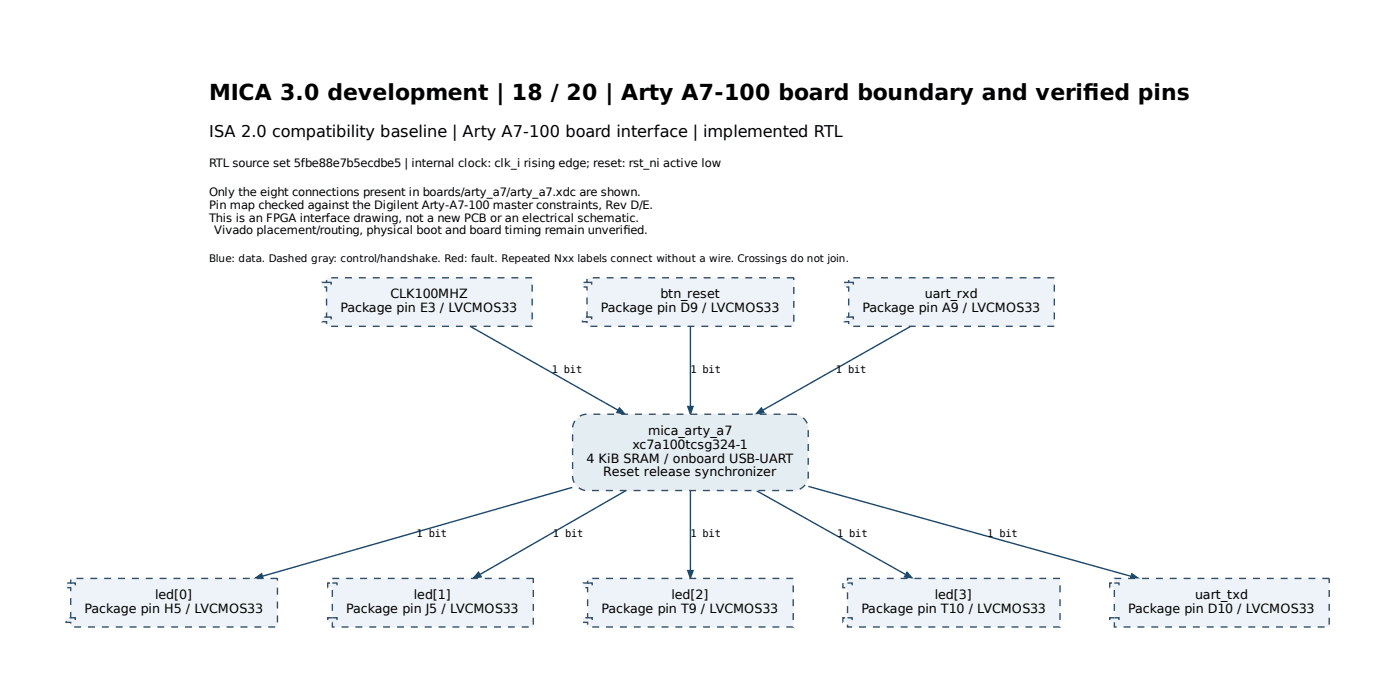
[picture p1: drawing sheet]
<svg xmlns="http://www.w3.org/2000/svg" width="713mm" height="355mm" viewBox="0 0 713 355" stroke-linecap="round" stroke-linejoin="round" font-family="sans-serif">
<defs><g id="words">
<text font-size="11.2" x="106" y="51">MICA 3.0 development | 18 / 20 | Arty A7-100 board boundary and verifi ed pins</text>
<text font-size="8.2" x="106" y="70">ISA 2.0 compatibility baseline | Arty A7-100 board interface | implemented RTL</text>
<g font-size="6.5">
<text x="199" y="152">CLK100MHZ</text>
<text x="336" y="152">btn_reset</text>
<text x="471" y="152">uart_rxd</text>
<text x="173" y="159">Package pin E3 / LVCMOS33</text>
<text x="306" y="159">Package pin D9 / LVCMOS33</text>
<text x="439" y="159">Package pin A9 / LVCMOS33</text>
<text x="330" y="221">mica_arty_a7</text>
<text x="322" y="228">xc7a100tcsg324-1</text>
<text x="299" y="235">4 KiB SRAM / onboard USB-UART</text>
<text x="307" y="242">Reset release synchronizer</text>
<text x="79" y="305">led[0]</text>
<text x="211" y="305">led[1]</text>
<text x="342" y="305">led[2]</text>
<text x="476" y="305">led[3]</text>
<text x="608" y="305">uart_txd</text>
<text x="43" y="312">Package pin H5 / LVCMOS33</text>
<text x="176" y="312">Package pin J5 / LVCMOS33</text>
<text x="306" y="312">Package pin T9 / LVCMOS33</text>
<text x="438" y="312">Package pin T10 / LVCMOS33</text>
<text x="574" y="312">Package pin D10 / LVCMOS33</text>
</g>
<g font-size="5.9">
<text x="106" y="85">RTL source set 5fbe88e7b5ecdbe5 | internal clock: clk_i rising edge; reset: rst_ni active low</text>
<text x="106" y="100">Only the eight connections present in boards/arty_a7/arty_a7.xdc are shown.</text>
<text x="106" y="106">Pin map checked against the Digilent Arty-A7-100 master constraints, Rev D/E.</text>
<text x="106" y="113">This is an FPGA interface drawing, not a new PCB or an electrical schematic.</text>
<text x="109" y="119">Vivado placement/routing, physical boot and board timing remain unverifi ed.</text>
</g>
<g font-size="5.3">
<text x="106" y="133">Blue: data. Dashed gray: control/handshake. Red: fault. Repeated Nxx labels connect without a wire. Crossings do not join.</text>
<text x="281" y="190">1 bit</text>
<text x="351" y="190">1 bit</text>
<text x="426" y="190">1 bit</text>
<text x="212" y="273">1 bit</text>
<text x="281" y="273">1 bit</text>
<text x="351" y="273">1 bit</text>
<text x="426" y="273">1 bit</text>
<text x="503" y="273">1 bit</text>
</g>
</g></defs>
<path d="M239 166l76 43M351 166v41M463 166l-75 43M291 248l-157 45M319 249l-75 43M351 250v40M385 249l76 43M411 247l165 46" fill="none" stroke="#174a70" stroke-width=".71" stroke-linecap="butt"/>
<g fill="#174a70" stroke="#174a70" stroke-width=".71" stroke-linecap="butt">
<path d="M130 294l3-2 1 2z"/>
<path d="M244 291l1 2-4 1z"/>
<path d="M350 290h3l-2 4z"/>
<path d="M462 291l2 3-4-1z"/>
<path d="M576 292l3 2h-4z"/>
<path d="M315 207l3 3h-4z"/>
<path d="M350 207h3l-2 4z"/>
<path d="M388 207l1 3h-4z"/>
</g>
<path d="M294 212a11 11 0 0 1 9-1h97a10 10 0 0 1 10 2 14 14 0 0 1 1 11v14a9 9 0 0 1-5 11h-103a10 10 0 0 1-10-2 14 14 0 0 1-2-11v-14a10 10 0 0 1 3-10z" fill="#e3edf2" stroke="#334e68" stroke-width=".71" stroke-dasharray="3.5 3.5" stroke-linecap="butt"/>
<path d="M164 144h2v-3h105v25h-105v-2h-2v-3h2v-15h-2z" fill="#edf3f8" stroke="#334e68" stroke-width=".71" stroke-dasharray="3.5 3.5" stroke-linecap="butt"/>
<path d="M166 144h3v2h-3M166 161h3v3h-3" fill="none" stroke="#334e68" stroke-width=".71" stroke-dasharray="3.5 3.5" stroke-linecap="butt"/>
<path d="M296 144h3v-3h105v25h-105v-2h-3v-3h3v-15h-3z" fill="#edf3f8" stroke="#334e68" stroke-width=".71" stroke-dasharray="3.5 3.5" stroke-linecap="butt"/>
<path d="M299 144h2v2h-2M299 161h2v3h-2" fill="none" stroke="#334e68" stroke-width=".71" stroke-dasharray="3.5 3.5" stroke-linecap="butt"/>
<path d="M34 296h2v-2h105v25h-105v-3h-2v-2h2v-15h-2z" fill="#edf3f8" stroke="#334e68" stroke-width=".71" stroke-dasharray="3.5 3.5" stroke-linecap="butt"/>
<path d="M36 296h2v3h-2M36 314h2v2h-2" fill="none" stroke="#334e68" stroke-width=".71" stroke-dasharray="3.5 3.5" stroke-linecap="butt"/>
<path d="M167 296h2v-2h102v25h-102v-3h-2v-2h2v-15h-2z" fill="#edf3f8" stroke="#334e68" stroke-width=".71" stroke-dasharray="3.5 3.5" stroke-linecap="butt"/>
<path d="M169 296h3v3h-3M169 314h3v2h-3" fill="none" stroke="#334e68" stroke-width=".71" stroke-dasharray="3.5 3.5" stroke-linecap="butt"/>
<path d="M297 296h2v-2h105v25h-105v-3h-2v-2h2v-15h-2z" fill="#edf3f8" stroke="#334e68" stroke-width=".71" stroke-dasharray="3.5 3.5" stroke-linecap="butt"/>
<path d="M299 296h2v3h-2M299 314h2v2h-2" fill="none" stroke="#334e68" stroke-width=".71" stroke-dasharray="3.5 3.5" stroke-linecap="butt"/>
<path d="M429 296h2v-2h109v25h-109v-3h-2v-2h2v-15h-2z" fill="#edf3f8" stroke="#334e68" stroke-width=".71" stroke-dasharray="3.5 3.5" stroke-linecap="butt"/>
<path d="M431 296h3v3h-3M431 314h3v2h-3" fill="none" stroke="#334e68" stroke-width=".71" stroke-dasharray="3.5 3.5" stroke-linecap="butt"/>
<path d="M565 296h2v-2h110v25h-110v-3h-2v-2h2v-15h-2z" fill="#edf3f8" stroke="#334e68" stroke-width=".71" stroke-dasharray="3.5 3.5" stroke-linecap="butt"/>
<path d="M567 296h3v3h-3M567 314h3v2h-3" fill="none" stroke="#334e68" stroke-width=".71" stroke-dasharray="3.5 3.5" stroke-linecap="butt"/>
<path d="M432 141h105v25h-105v-2h-2v-3h2v-15h-2v-2h2z" fill="#edf3f8" stroke="#334e68" stroke-width=".71" stroke-dasharray="3.5 3.5" stroke-linecap="butt"/>
<path d="M432 144h2v2h-2M432 161h2v3h-2" fill="none" stroke="#334e68" stroke-width=".71" stroke-dasharray="3.5 3.5" stroke-linecap="butt"/>
<use href="#words"/>
</svg>
